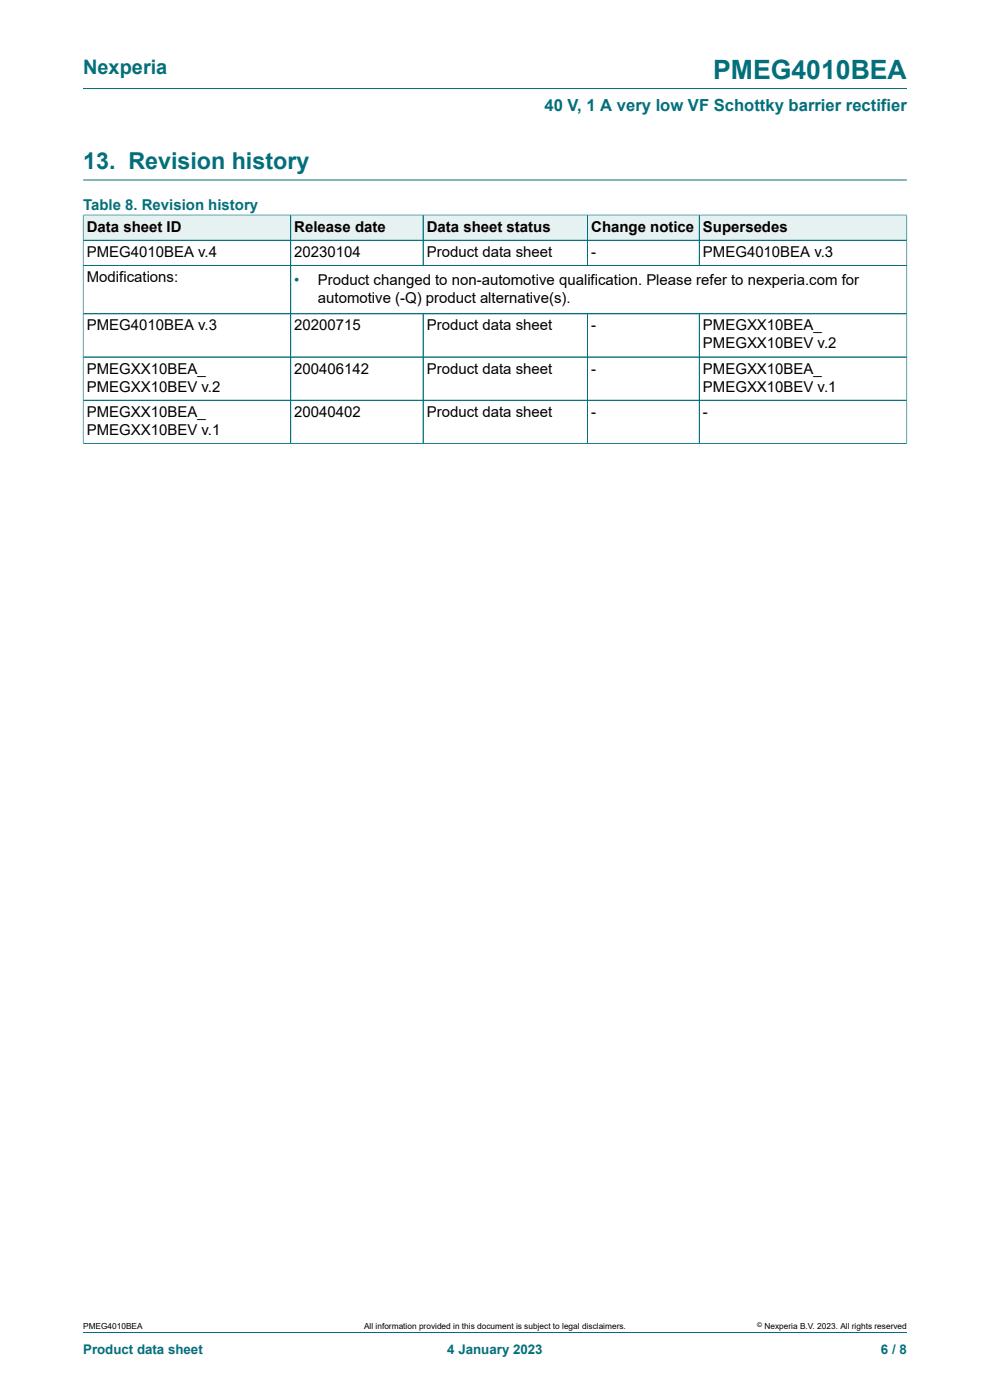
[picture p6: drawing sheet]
<svg xmlns="http://www.w3.org/2000/svg" width="210mm" height="297mm" viewBox="0 0 210 297" stroke-linecap="round" stroke-linejoin="round" font-family="sans-serif">
<defs><g id="words">
<text font-size="5.6" fill="#036f7b" x="151.3" y="16.8">PMEG4010BEA</text>
<text font-size="4.9" fill="#036f7b" x="17.6" y="35.9">13. Revision history</text>
<text font-size="4.2" fill="#036f7b" x="17.6" y="15.6">Nexperia</text>
<text font-size="3.5" fill="#036f7b" x="115.5" y="23.7">40 V, 1 A very low VF Schottky barrier rectifier</text>
<g font-size="3.2" fill="#036f7b">
<text x="17.6" y="44.5">Table 8. Revision history</text>
<text x="62.4" y="60.4">•</text>
</g>
<g font-size="3.2">
<text x="18.4" y="49.1">Data sheet ID</text>
<text x="62.4" y="49.1">Release date</text>
<text x="90.5" y="49.1">Data sheet status</text>
<text x="125.4" y="49.1">Change notice</text>
<text x="149.1" y="49.1">Supersedes</text>
<text x="18.4" y="54.5">PMEG4010BEA v.4</text>
<text x="18.4" y="59.8">Modifications:</text>
<text x="62.4" y="54.5">20230104</text>
<text x="90.5" y="54.5">Product data sheet</text>
<text x="125.4" y="54.5">-</text>
<text x="149.1" y="54.5">PMEG4010BEA v.3</text>
<text x="67.4" y="60.4">Product changed to non-automotive qualification. Please refer to nexperia.com for</text>
<text x="67.4" y="64.2">automotive (-Q) product alternative(s).</text>
<text x="18.4" y="70.1">PMEG4010BEA v.3</text>
<text x="62.4" y="70.1">20200715</text>
<text x="90.5" y="70.1">Product data sheet</text>
<text x="125.4" y="70.1">-</text>
<text x="149.1" y="70.1">PMEGXX10BEA_</text>
<text x="149.1" y="73.9">PMEGXX10BEV v.2</text>
<text x="18.4" y="79.2">PMEGXX10BEA_</text>
<text x="18.4" y="83.1">PMEGXX10BEV v.2</text>
<text x="62.4" y="79.2">200406142</text>
<text x="90.5" y="79.2">Product data sheet</text>
<text x="125.4" y="79.2">-</text>
<text x="149.1" y="79.2">PMEGXX10BEA_</text>
<text x="149.1" y="83.1">PMEGXX10BEV v.1</text>
<text x="18.4" y="88.4">PMEGXX10BEA_</text>
<text x="62.4" y="88.4">20040402</text>
<text x="90.5" y="88.4">Product data sheet</text>
<text x="125.4" y="88.4">-</text>
<text x="149.1" y="88.4">-</text>
<text x="18.4" y="92.2">PMEGXX10BEV v.1</text>
</g>
<g font-size="2.8" fill="#036f7b">
<text x="17.6" y="287.2">Product data sheet</text>
<text x="94.9" y="287.2">4 January 2023</text>
<text x="186.9" y="287.2">6 / 8</text>
</g>
<g font-size="1.8">
<text x="17.6" y="282">PMEG4010BEA</text>
<text x="77.2" y="282">All information provided in this document is subject to legal disclaimers.</text>
<text x="162.2" y="282">Nexperia B.V. 2023. All rights reserved</text>
</g>
<text font-size="1.4" x="160.6" y="281.6">©</text>
</g></defs>
<path d="M17.6 18.8h174.8M17.6 38.2h174.8" fill="none" stroke="#036f7b" stroke-width=".21"/>
<path d="M17.7 45.7h43.9v5.2h-43.9z" fill="#e6f1f2"/>
<path d="M17.6 45.5v5.5h44.1v-5.4h-44.1" fill="none" stroke="#036f7b" stroke-width=".21"/>
<path d="M61.7 45.7h28v5.2h-28z" fill="#e6f1f2"/>
<path d="M61.7 45.6h28.1v5.4h-28.1z" fill="none" stroke="#036f7b" stroke-width=".21"/>
<path d="M89.8 45.7h34.8v5.2h-34.8z" fill="#e6f1f2"/>
<path d="M89.8 45.6h34.8v5.4h-34.8z" fill="none" stroke="#036f7b" stroke-width=".21"/>
<path d="M124.7 45.7h23.6v5.2h-23.6z" fill="#e6f1f2"/>
<path d="M124.6 45.6h23.7v5.4h-23.7z" fill="none" stroke="#036f7b" stroke-width=".21"/>
<path d="M148.4 45.7h43.9v5.2h-43.9z" fill="#e6f1f2"/>
<g fill="none" stroke="#036f7b" stroke-width=".21">
<path d="M17.6 51h174.8M17.6 56.3h174.8M17.6 45.7v48.5M17.7 45.6h174.7M61.7 45.7v48.4M89.8 45.7v10.6M124.6 45.7v10.6M148.3 45.6v10.7M192.4 45.5v48.7M17.6 66.6h174.8M17.6 75.7h174.8M89.8 66.6v27.5"/>
<path d="M124.6 66.6v27.5M148.3 66.6v27.5M17.6 94.1h174.8M17.6 84.9h174.8M17.6 282.6h174.8"/>
</g>
<use href="#words"/>
</svg>
